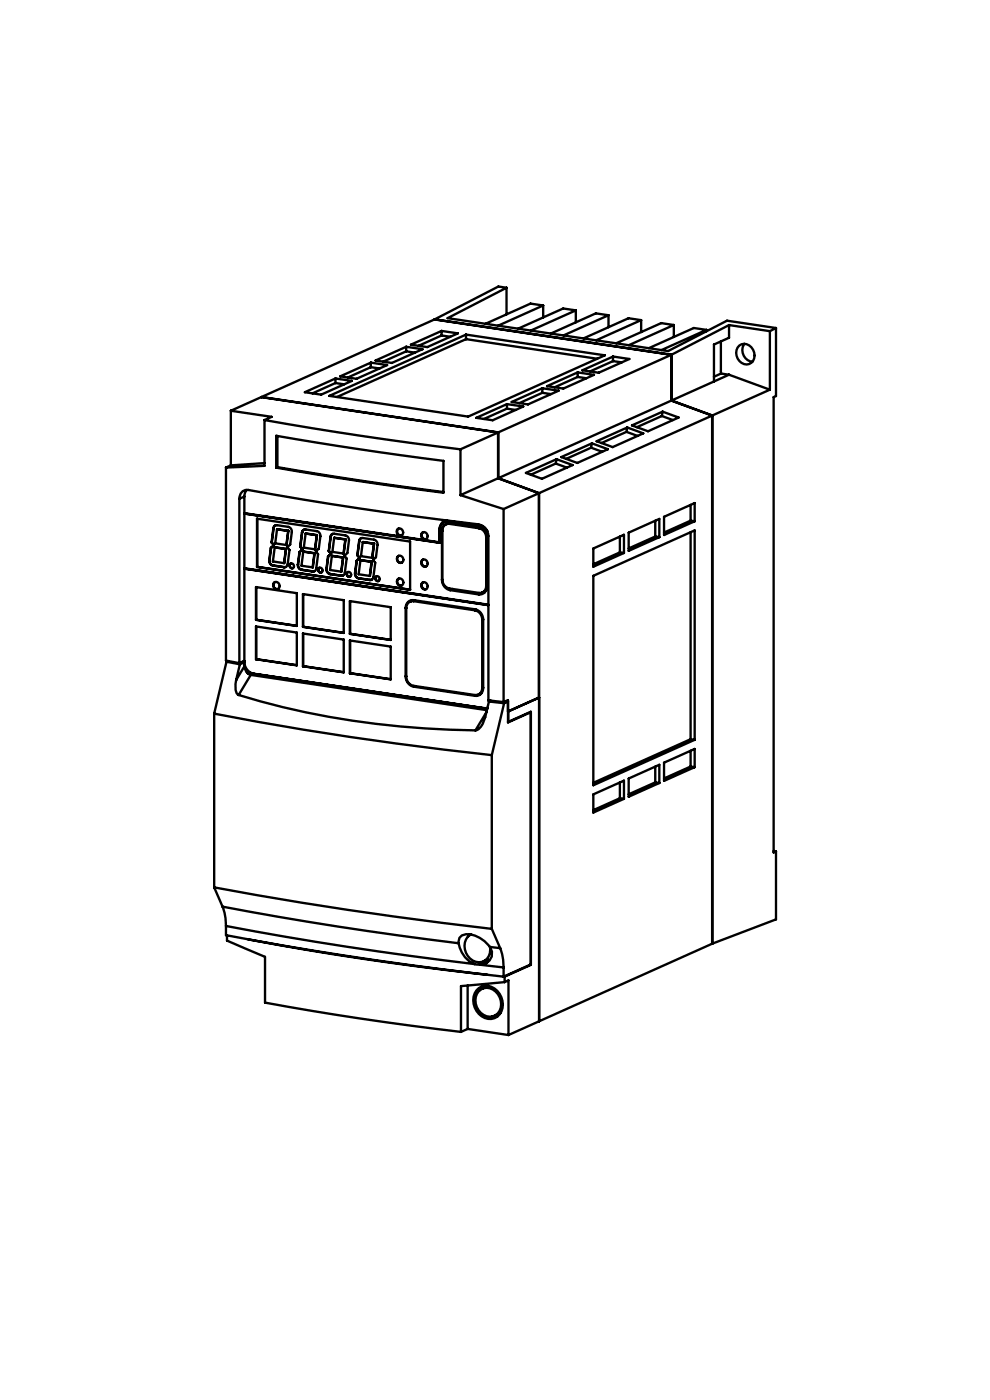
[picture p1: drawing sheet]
<svg xmlns="http://www.w3.org/2000/svg" width="210mm" height="297mm" viewBox="0 0 210 297" stroke-linecap="round" stroke-linejoin="round" font-family="sans-serif">
<g fill="none" stroke="#000" stroke-width=".5">
<path d="M72.2 79.8l6.5-2.9 3.4 .5-6.5 3zM78.7 77.9l1.8 .3M78.7 77.9l-4.9 2.2M78.7 76.9v1M79.7 76.5l6.5-2.9 3.4 .5-6.5 2.9zM86.2 73.6v.9M86.2 74.5l-4.9 2.2M86.2 74.5l1.8 .3M87.2 73.1l6.5-2.9 3.4 .5-6.5 2.9zM92.2 67.7l50.2 7.6M92.2 67.7v.1M93.7 71.2l1.8 .2"/>
<path d="M93.7 71.2l-4.9 2.2M93.7 70.2v1M98.9 71.9l-27.4 12.3M98.9 71.9l27.8 4.2M98.9 71v.9M107.4 61l-12.5 6.5 46.8 7 12.5-6.5 10.4 1.6M107.4 61l-1.7-.2-13.5 6.9M107.4 61v5.7M115.2 64.8l-2.7-.4-9.5 4.3M115.2 64.8l-9.5 4.3M115.2 64.8v2.5M122.1 65.8l-2.6-.4-9.6 4.3"/>
<path d="M122.1 65.8l-9.5 4.3M122.1 65.8v2.6M122.5 80l-4.8 2.2M122.5 80l1.9 .2M122.5 79v1M123.5 78.6l6.5-3 3.5 .6-6.5 2.9zM129.1 66.9l-2.7-.4-9.6 4.3M129.1 66.9l-9.6 4.3M129.1 66.9v2.5M130 76.6l1.9 .3M130 76.6l-4.8 2.2M130 75.6v1"/>
<path d="M136 67.9l-2.7-.4-9.5 4.3M136 67.9l-9.6 4.3M136 67.9v2.6M142.4 75.3l-50.2-7.5-36.7 16.5M142.4 75.3l-36.7 16.4M142.4 75.3v9.7M142.9 68.9l-2.7-.4-9.5 4.3M142.9 68.9l-9.5 4.3M142.9 68.9v2.6M149.9 70l-9.6 4.3M149.9 70v.3M149.9 70l-2.7-.4-9.6 4.3"/>
<path d="M152.9 72.4l.1 6.8M153 79.2l1.6 .3M153 79.2l-1.6 .7M154.6 79.5l-12.2 5.5M154.6 69l8.7 1.3M154.6 69l-12.2 6.3M154.6 79.5l8.7 3.2M154.6 69v2.7l-3.2 1.4v7.8M156.8 73.3a2.22 2.22 0 0 1 2.6 .3 2.22 2.22 0 0 1 .6 2.4 1.84 1.84 0 0 1-1.8 1.3 1.84 1.84 0 0 1-1.7-1.2 2.28 2.28 0 0 1 .3-2.8zM157.9 72.9a2.43 2.43 0 0 0 1.7 3.8M163.3 70.3v12.4M164.6 69.6v14.4l-.5 .2v96.6l.5-.2"/>
<path d="M164.6 69.6l-1.3 .7M47.9 99.2v40.9l2.9 .6M49 87.1l6.4-2.9 50.3 7.5M49 87.1l8.6 1.3-1.5 .7M49 87.1v11.6M49 98.7l-1.1 .5M56.1 89.1v9.7l-8.2 .4M56.1 89.1a776.7 776.7 0 0 0 41.6 6.2M56.1 98.2l-7.1 .5M58.6 92.4a775.1 775.1 0 0 0 35.5 5.4v6.7a774.5 774.5 0 0 1-35.5-5.3zM58.8 99.1a774.4 774.4 0 0 0 35.3 5.3M58.8 92.5v6.6"/>
<path d="M58.8 99.1l-.2 .1M64.7 83.2l6.5-2.9 3.4 .5-6.5 2.9zM69.9 84l29-13 29.4 4.4-29 13zM71.2 81.3l1.8 .2M71.2 81.3l-4.9 2.1M71.2 80.3v1M97.7 95.3v9.7M97.7 95.3l7.9-3.6v9.8M101 88.6l6.5-2.9 3.5 .5-6.5 3zM105.7 91.7v9.7M107.5 86.7l-4.8 2.2M107.5 86.7l1.9 .3"/>
<path d="M107.5 85.7v1M108.5 85.3l6.5-2.9 3.5 .5-6.5 2.9zM115 83.3l-4.8 2.2M115 83.3l1.9 .3M115 82.4v.9M116 81.9l6.5-2.9 3.5 .5-6.5 2.9zM117.9 98.3l-5.3 2.4M117.9 98.3l2.3 .9M118.1 97.4l-.2 .9M119.1 97l6.5-2.9 3.4 1.2-6.5 2.9zM125.4 95l-5.3 2.3M125.4 95l2.3 .8"/>
<path d="M125.6 94.1l-.2 .9M126.6 93.6l6.5-2.9 3.4 1.2-6.5 3zM132.9 91.6l-5.3 2.4M132.9 91.6l2.3 .9M133.1 90.7l-.2 .9M134.1 90.2l6.5-2.9 3.4 1.3-6.5 2.9zM140.4 88.3l-5.3 2.3M140.4 88.3l2.3 .8M140.6 87.3l-.2 1M142.4 85l-36.7 16.4M142.4 85l8.7 3.2M142.4 85l8.7 3.1"/>
<path d="M151.1 88.2l-36.7 16.4M151.1 88.2v112M151.1 88.1v112.1M163.3 82.7l-12.2 5.4M50.8 105.8a1.71 1.71 0 0 1 1.9-1.9 776.3 776.3 0 0 0 48.8 7.3 2.5 2.5 0 0 1 2.1 2.5v34.9l3.2 .3M50.8 105.8v34.9M51.8 105.3v3.6l41.4 6.1M51.8 109v11.6l51.8 7.7M51.8 109l41.4 6.1v-2.7M51.8 105.3l-1 .5M51.9 108.9l-.1 .1M52.3 103.9l-.3 .6-.2 .8"/>
<path d="M54.5 110l32.5 4.9v10.2l-32.5-4.8zM54.6 110v10.3M57.1 118.9a1 1 0 0 0 .8 1.1M57.2 118.9a1 1 0 0 0 .7 1.1M57.2 118.9h-.1M57.5 116.2l-.4 2.7M57.5 116.2l-.3 2.7M57.5 116.2h.1M57.6 115.1l.5 .6M57.7 115.1l.4 .5M57.7 115.1h-.1M57.9 120l2.3 .3"/>
<path d="M57.9 120l2.4 .3M57.9 120h.1M58 112a.68 .68 0 0 1 .8-.6l2.3 .4a1 1 0 0 1 .8 1.1l-.3 2.6-.6 .6 .4 .6-.4 3a.68 .68 0 0 1-.8 .6M58 112l-.4 3.1M58 112l-.3 3.1M58 112h.1M58.1 115.7l-.6 .5M58.1 115.6l-.6 .6M58.1 115.6v.1M58.3 116.1l2.4 .4M58.3 116.1l-.4 3 2.3 .4M58.3 116.1l2.3 .4"/>
<path d="M58.4 111.5l-.4 .5M58.8 112.3l2.4 .3M58.8 112.3l-.4 3 2.3 .3M58.8 112.3l2.3 .3M60.6 116.5l-.4 3M60.7 116.5h-.1M60.7 116.5l-.5 3M61.1 112.6l-.4 3M61.2 112.6l-.5 3M61.2 112.6h-.1M61.7 119.5a.56 .56 0 0 0-.2 .7 .56 .56 0 0 0 .6 .3M63.2 119.8a1 1 0 0 0 .8 1.1"/>
<path d="M63.2 119.8h.1M63.5 117.2l-.3 2.6M63.7 116l.5 .5M63.7 116h.1M64.1 113a.68 .68 0 0 1 .7-.7l2.4 .4a1 1 0 0 1 .8 1.1l-.4 2.6-.6 .6 .5 .6-.4 3a.68 .68 0 0 1-.8 .6M64.1 113l-.4 3M64.1 112.9l-.4 3.1M64.1 112.9v.1M64.2 116.5l-.7 .7M64.3 117l2.4 .4M64.3 117l-.3 3 2.3 .4M64.5 112.4l-.4 .5"/>
<path d="M64.8 113.2l2.4 .3M64.8 113.2l-.4 3 2.4 .3M66.7 117.4l-.4 3M66.7 117.4h.1M67.2 113.5l-.4 3M67.2 113.5h.1M69.6 118.1l-.4 2.6M69.6 118.1l-.3 2.6M69.7 116.9l.5 .6M69.8 116.9l.4 .5M69.8 116.9h-.1M70.1 113.9a.68 .68 0 0 1 .8-.7l2.4 .4a1 1 0 0 1 .7 1.1l-.3 2.6-.6 .6 .4 .6-.4 3a.68 .68 0 0 1-.7 .6"/>
<path d="M70.1 113.9l-.4 3M70.2 113.8l-.4 3.1M70.2 113.8l-.1 .1M70.2 117.4l-.6 .7M70.2 117.4v.1M70.4 117.9l2.4 .4M70.4 117.9l-.4 3 2.4 .4M70.5 113.3l-.3 .5M70.9 114.1l2.4 .3M70.9 114.1l-.4 3 2.4 .3M70.9 114.1l2.4 .4M72.8 118.3l-.4 3"/>
<path d="M72.8 118.3h.1M73.3 114.5l-.4 2.9M73.3 114.4l-.4 3M73.3 114.4v.1M75.8 117.8l.5 .6M75.8 117.8h.1M76.2 114.8a.68 .68 0 0 1 .8-.7l2.3 .4a1 1 0 0 1 .8 1.1l-.4 2.6-.6 .6 .5 .6-.4 3a.68 .68 0 0 1-.8 .6M76.2 114.8l-.4 3M76.2 114.7l-.4 3.1M76.2 114.7v.1M76.3 118.4l-.7 .6-.3 2.6M76.5 118.8l2.4 .4"/>
<path d="M76.5 118.8l-.4 3 2.3 .4M76.6 114.2l-.4 .5M77 115l2.4 .3M77 115l-.4 3 2.3 .3M77 115l2.3 .4M78.9 119.2l-.5 3M79.3 115.4l-.4 2.9M79.4 115.3l-.5 3M79.4 115.3l-.1 .1M84.3 112.3a.76 .76 0 0 1 1.2 .3 .76 .76 0 0 1-.7 1.1 .86 .86 0 0 1-.5-1.4zM84.4 118a.76 .76 0 0 1 1.1 .4 .76 .76 0 0 1-.6 1 .87 .87 0 0 1-.5-1.4zM84.6 112.1a.82 .82 0 0 0-.3 1 .82 .82 0 0 0 .9 .5"/>
<path d="M84.6 117.9a.82 .82 0 0 0-.3 1 .82 .82 0 0 0 .9 .5M89.5 113a.76 .76 0 0 1 1.2 .4 .76 .76 0 0 1-.7 1 .87 .87 0 0 1-.5-1.4zM89.5 118.8a.76 .76 0 0 1 1.2 .4 .76 .76 0 0 1-.7 1 .87 .87 0 0 1-.5-1.4zM89.7 112.9a.82 .82 0 0 0-.2 1 .82 .82 0 0 0 .9 .5M89.7 118.7a.82 .82 0 0 0-.2 1 .82 .82 0 0 0 .9 .5M93.2 112.4v2.6M93.2 115h.1M93.2 112.5a1.78 1.78 0 0 1 2-2l7 1.1 .7 .5 .5 .6M93.7 112.6a1.55 1.55 0 0 1 1.8-1.6l6 .9a2.21 2.21 0 0 1 1.8 2.2v10.3a1.55 1.55 0 0 1-1.8 1.7M93.7 112.6v10.4M93.8 112.6v10.3a1.96 1.96 0 0 0 1.6 1.9l6.2 1a1.37 1.37 0 0 0 1.5-1.5M93.8 112.6h-.1"/>
<path d="M94.3 110.5l-.2 .1a2 2 0 0 0-.9 1.8M94.3 110.6v.1M94.9 110.4l-.8 .3-.4 .2M95.1 111l-.1 .1M95.2 111l-.6 .2M95.4 111.1a1.37 1.37 0 0 0-1.6 1.5M95.4 111.1l6.2 1M95.6 111l-.2 .1M97.7 105l9.1 3M101.6 112.1a1.96 1.96 0 0 1 1.5 1.9M101.8 112l-.2 .1M103.1 114v10.3"/>
<path d="M103.3 113.9l-.2 .1M105.6 101.5l8.7 3.1M105.6 101.5l-7.9 3.5M105.7 101.4l8.7 3.2M106.8 108v40.9M111.6 100.3l6.5-2.9 3.4 1.3-6.5 2.9zM114.3 104.6l-7.5 3.4M114.3 104.6v43.4M114.4 104.6v112.1M125.9 116.4l6.5-3v3.9l-6.5 2.9zM131.5 117.2l-5.6 2.5M131.5 113.8v3.4"/>
<path d="M131.5 117.2l.9 .1M133.4 113l6.5-2.9v3.8l-6.5 3zM139 113.8l-5.6 2.5M139 110.5v3.3M139 113.8l.9 .1M140.9 109.6l6.5-2.9v3.9l-6.5 2.9zM146.5 110.5l-5.6 2.5M146.5 107.1v3.4M146.5 112.9v43.9M146.5 110.5l.9 .1M51.8 120.6v19.8a2.54 2.54 0 0 0 2 2.5l48.9 7.3h.7M51.8 120.6l51.8 7.8"/>
<path d="M51.9 120.6h-.1M54.3 132.9l8.7 1.3v6.9l-8.7-1.2zM54.3 131.5l8.7 1.3M54.3 131.5v-7l8.7 1.3v7M54.4 131.5h-.1M54.4 131.5l8.6 1.3M54.4 124.6v6.9M54.4 132.9l-.1 7M54.6 120.3l32.4 4.8M54.6 120.3h-.1M58.1 123.6a.76 .76 0 0 1 1.2 .4 .76 .76 0 0 1-.7 1 .86 .86 0 0 1-.5-1.4zM58.3 123.5a.82 .82 0 0 0-.2 1 .82 .82 0 0 0 .9 .4"/>
<path d="M60.3 120.3h-.1M60.6 120.3h-.3M64 120.9l2.3 .3M64 120.9l2.4 .3M64 120.9h.1M64.3 134.4l8.6 1.3v6.9l-8.6-1.3zM64.3 133v-7l8.6 1.3v7M64.3 133l8.6 1.3M64.3 126v7M64.3 134.4v6.9M64.3 133h.1M66.4 121.2h-.1"/>
<path d="M66.7 121.2h-.3M67.8 120.4a.56 .56 0 0 0-.2 .7 .56 .56 0 0 0 .6 .3M69.2 120.7a1 1 0 0 0 .8 1.1M69.3 120.7a1 1 0 0 0 .8 1.1M69.3 120.7h-.1M70 121.8l2.4 .3M70.1 121.8l2.3 .3M70.1 121.8h-.1M72.4 122.1h.1M72.8 122.1h-.4M73.8 121.3a.56 .56 0 0 0-.2 .7 .56 .56 0 0 0 .7 .3M74.2 135.9l8.7 1.3v6.9l-8.7-1.3z"/>
<path d="M74.2 134.5l8.7 1.3M74.2 134.5v-7l8.7 1.3v7M74.2 134.5l8.7 1.2M75.3 121.6a1 1 0 0 0 .8 1.1M75.3 121.6h.1a1 1 0 0 0 .7 1.1M76.1 122.7l2.3 .3M76.1 122.7h.1M76.1 122.7l2.4 .3M78.5 122.2h-.1M78.5 123h-.1M78.8 123h-.3M79.9 122.3a.56 .56 0 0 0-.2 .6 .56 .56 0 0 0 .6 .4"/>
<path d="M84.4 122.9a.76 .76 0 0 1 1.1 .3 .76 .76 0 0 1-.6 1.1 .86 .86 0 0 1-.5-1.4zM84.6 122.7a.82 .82 0 0 0-.3 1 .82 .82 0 0 0 .9 .5M86 129a1.55 1.55 0 0 1 1.8-1.7l13 2a2.21 2.21 0 0 1 1.7 2.2v14.4a1.55 1.55 0 0 1-1.7 1.7M86 129v14.5M86.2 128.9l-.2 .1M87.4 127.3l-.2 .2M87.7 127.3l-.7 .3M87.7 127.5a1.39 1.39 0 0 0-1.5 1.5v14.5a1.99 1.99 0 0 0 1.5 2l13 1.9a1.39 1.39 0 0 0 1.6-1.5M87.7 127.5l13 2M88.1 127.4l-.4 .1M89.5 123.7a.76 .76 0 0 1 1.2 .3 .76 .76 0 0 1-.7 1.1 .86 .86 0 0 1-.5-1.4zM89.7 123.5a.82 .82 0 0 0-.2 1 .82 .82 0 0 0 .9 .5"/>
<path d="M93.7 123a2.21 2.21 0 0 0 1.8 2.2M93.8 123h-.1M95.5 125.2l6 .9M96 124.9l-.5 .3M100.7 129.5a1.99 1.99 0 0 1 1.6 1.9M101 129.3l-.3 .2M102.2 125.7h.2M102.3 131.4v14.5M102.4 125.7h.3M102.4 125.7l-.9 .4M102.5 131.4h-.2M103 125.4l-.7 .3"/>
<path d="M103.3 124.2l-.2 .1M125.9 122.2l21.5-9.7v44.5l-21.5 9.6zM45.4 151.4a699.6 699.6 0 0 0 58.9 8.8M45.4 151.4v36.9M48 140.4l-2.6 11M48 140.4l2.9 .5M48.4 140.2l-.4 .2M50.1 144.3a2.84 2.84 0 0 0 .5 3.1M50.6 147.4a177.7 177.7 0 0 0 50.3 7.5M50.9 140.9l-.8 3.4M51.4 140.4l.4 .1-.9 .4M51.8 140.2l-1 .5"/>
<path d="M51.9 141.3a1.85 1.85 0 0 0 1.3 1.9M51.9 141.3l-1.8 3M51.9 141v.3M52.4 142.7l1.1 .1M52.4 142.7l51 7.6M53.2 143.2l-2.6 4.2M53.2 143.2l50.1 7.5M64.3 141.3l8.6 1.3M64.3 141.3h.1M74.3 142.8l8.6 1.3M74.3 142.8h-.1M86 143.5a2.21 2.21 0 0 0 1.8 2.2"/>
<path d="M86.2 143.4l-.2 .1M87.8 145.7l13 1.9M88.1 145.5l-.3 .2M101.2 147.4l-.4 .2M101.6 147.3h.4M102.2 147l-.7 .3M102.5 145.8l-.2 .1M103 150.2l.4 .1M103.2 151.1l-2.3 3.8M103.7 148.8l3.2 .4M103.7 148.8l-.8 3.3a3.4 3.4 0 0 1-2 2.8M104.1 148.6l-.4 .2"/>
<path d="M106.8 148.9l1-.4v4.8l4.8-2.2h-.2M106.9 149.2l-2.6 11M107.3 148.7l.5 .1-.9 .4M107.8 153.1h.1M107.8 153.1l4.8-2.1v53.7M107.8 150.9v2.2M114.3 148l-6.5 2.9M146.5 159.3v3.3M146.5 156.8l-20.6 9.3M146.5 156.8l.9 .2M104.3 160.2v36.9M125.9 168.5l6.5-2.9v3.9l-6.5 2.9z"/>
<path d="M131.5 166v3.3M131.5 169.3l-5.6 2.6M131.5 169.3l.9 .2M133.4 165.2l6.5-3v3.9l-6.5 2.9zM139 162.6v3.4M139 166l-5.6 2.5M139 166l.9 .1M140.9 161.8l6.5-2.9v3.8l-6.5 3zM146.5 162.6l-5.6 2.5M146.5 162.6l.9 .1M45.4 188.3a838.5 838.5 0 0 0 58.9 8.8M45.4 188.3l1.8 4"/>
<path d="M47.2 192.3a759.7 759.7 0 0 0 50.1 7.8M47.2 192.3a10.1 10.1 0 0 1 .7 4.1M47.9 196.4v2a770.2 770.2 0 0 0 58.9 8.8M47.9 196.4a762 762 0 0 0 52.8 8.1M48.2 198.4v1.1l8 3.5v9.7a634.2 634.2 0 0 0 41.6 6.2M52.6 199.3a635.2 635.2 0 0 0 50.8 7.5M99.5 198.2l-.3 .5M100 198.2a3.3 3.3 0 0 0-1.4 3.2 3.3 3.3 0 0 0 2.3 2.6 2.48 2.48 0 0 0 3.1-2.9M104.3 197.1l1.8 4M164.1 180.5l.5 .1M164.6 180.6v14.4l-13.5 5.2M97.3 200.1a1.56 1.56 0 0 1 1.5-1.9 6.3 6.3 0 0 1 5.1 2.7"/>
<path d="M97.3 200.1a5.9 5.9 0 0 0 3.4 4.4M99.2 209.1v9.2M99.2 218.3l8.7 1.3M99.2 218.3l-1.4 .6M100.7 204.5l1.3 .2M101.1 210.1a3 3 0 0 1 4.9 .7 3.5 3.5 0 0 1-1.1 5.2 3.6 3.6 0 0 1-4.5-3.8l.3-1.5zM101.5 210.3a2.74 2.74 0 0 1 4.5 1.3 2.66 2.66 0 0 1-.1 2.9 2.66 2.66 0 0 1-2.7 1.1 3.5 3.5 0 0 1-1.7-5.3zM101.7 204.1l1.6 .1M102 204.7l4.8 .5M102.6 209.2l-.8 .8M103.5 203.5l-1 .4M103.7 209.2l-1.4 .6"/>
<path d="M103.9 200.9l2.2 .2M103.9 200.9a2.37 2.37 0 0 1 .2 2.5 2.37 2.37 0 0 1-2.1 1.3M104.3 215.7h1.2M106.1 201.1a10.1 10.1 0 0 1 .7 4.1M106.2 214.8l-1.3 .7M106.8 205.2v2M106.9 207.2h.1M107 208.3l-9.2 .9v9.7M107 208.3l.9-.3v11.6M107 207.2v1.1M112.4 204.7h.2M112.6 204.6l-5.8 2.6"/>
<path d="M112.6 204.7l-5.6 2.5M151.1 200.2l-43.2 19.4M151.1 200.2h.1"/>
<circle cx="61.9" cy="120" r=".5"/>
<circle cx="67.9" cy="120.9" r=".5"/>
<circle cx="74" cy="121.8" r=".5"/>
<circle cx="80.1" cy="122.7" r=".5"/>
</g>
</svg>
